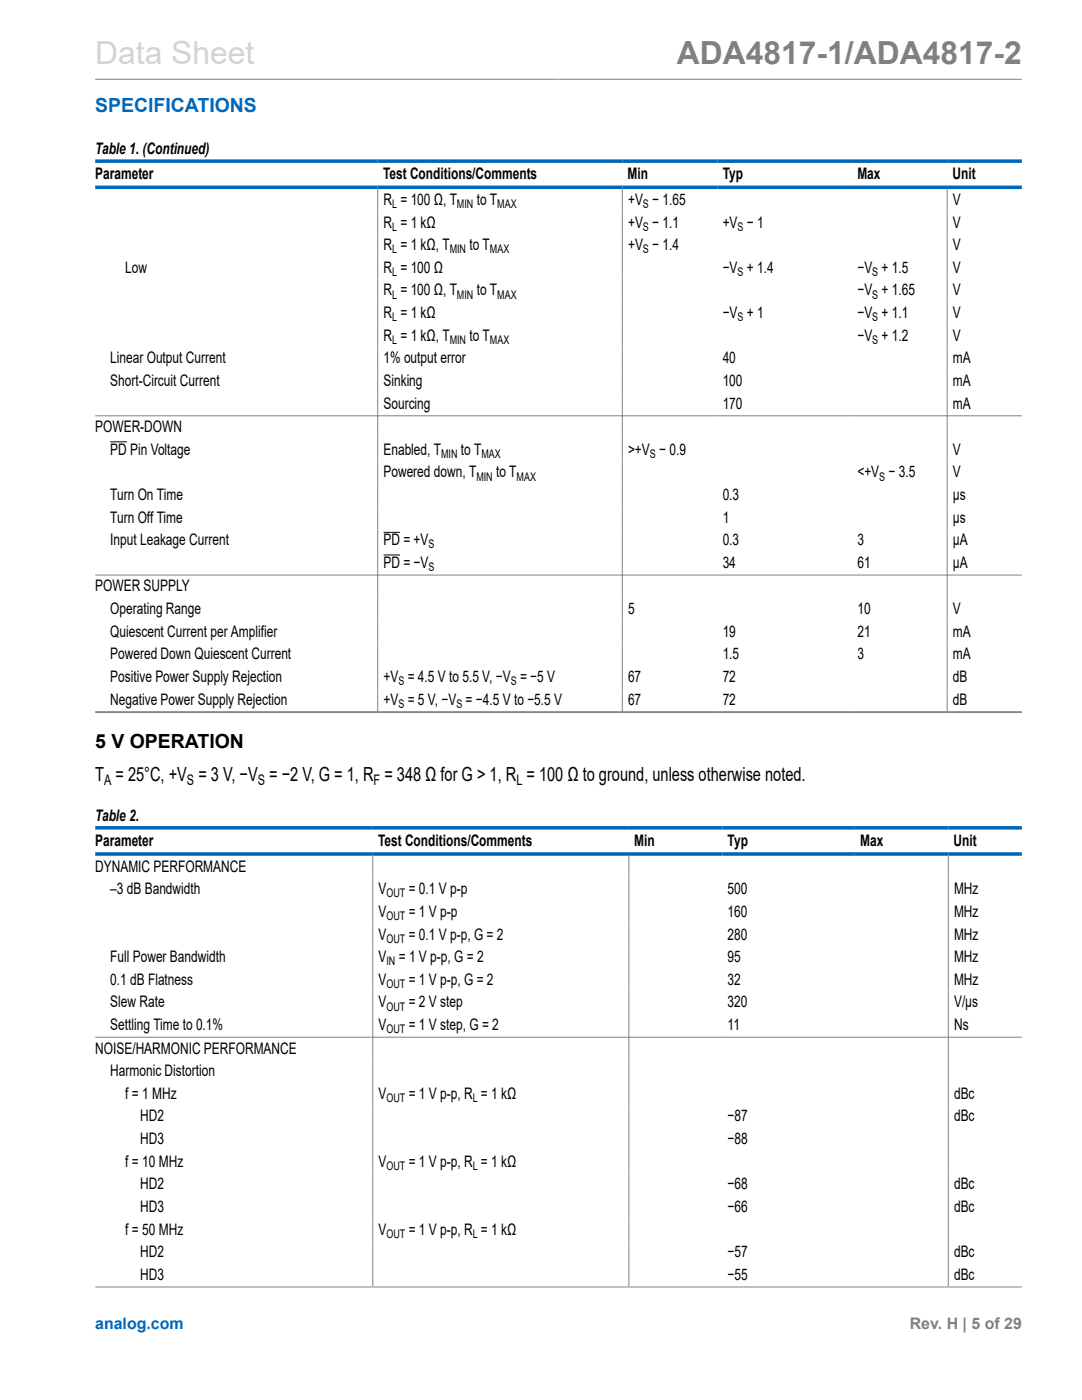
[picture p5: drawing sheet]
<svg xmlns="http://www.w3.org/2000/svg" width="216mm" height="279mm" viewBox="0 0 216 279" stroke-linecap="round" stroke-linejoin="round" font-family="sans-serif">
<defs><g id="words">
<text font-size="6.3" fill="#d3d3d3" x="19" y="12.7">Data Sheet</text>
<text font-size="6.3" fill="#808080" x="135.1" y="12.7">ADA4817-1/ADA4817-2</text>
<text font-size="3.9" fill="#0067b8" x="19" y="22.3">SPECIFICATIONS</text>
<g font-size="3.9">
<text x="19" y="149.2">5 V OPERATION</text>
<text x="19" y="156">T = 25°C, +V = 3 V, −V = −2 V, G = 1, R = 348 Ω for G &gt; 1, R = 100 Ω to ground, unless otherwise noted.</text>
</g>
<g font-size="3.2">
<text x="19" y="30.8">Table 1. (Continued)</text>
<text x="19" y="35.7">Parameter</text>
<text x="76.4" y="35.7">Test Conditions/Comments</text>
<text x="125.2" y="35.7">Min</text>
<text x="144.2" y="35.7">Typ</text>
<text x="171.1" y="35.7">Max</text>
<text x="190.1" y="35.7">Unit</text>
<text x="76.5" y="40.9">R = 100 Ω, T</text>
<text x="95.1" y="40.9">to T</text>
<text x="125.3" y="40.9">+V − 1.65</text>
<text x="190.1" y="40.9">V</text>
<text x="76.5" y="45.4">R = 1 kΩ</text>
<text x="125.3" y="45.4">+V − 1.1</text>
<text x="144.2" y="45.4">+V − 1</text>
<text x="190.1" y="45.4">V</text>
<text x="76.5" y="49.9">R = 1 kΩ, T</text>
<text x="93.7" y="49.9">to T</text>
<text x="125.3" y="49.9">+V − 1.4</text>
<text x="190.1" y="49.9">V</text>
<text x="25" y="54.5">Low</text>
<text x="76.5" y="54.5">R = 100 Ω</text>
<text x="76.5" y="59">R = 100 Ω, T</text>
<text x="95.1" y="59">to T</text>
<text x="144.2" y="54.5">−V + 1.4</text>
<text x="171.1" y="54.5">−V + 1.5</text>
<text x="171.1" y="59">−V + 1.65</text>
<text x="190.1" y="59">V</text>
<text x="190.1" y="54.5">V</text>
<text x="76.5" y="63.5">R = 1 kΩ</text>
<text x="144.2" y="63.5">−V + 1</text>
<text x="171.1" y="63.5">−V + 1.1</text>
<text x="190.1" y="63.5">V</text>
<text x="76.5" y="68">R = 1 kΩ, T</text>
<text x="93.7" y="68">to T</text>
<text x="171.1" y="68">−V + 1.2</text>
<text x="190.1" y="68">V</text>
<text x="22" y="72.5">Linear Output Current</text>
<text x="22" y="77">Short-Circuit Current</text>
<text x="76.5" y="72.5">1% output error</text>
<text x="76.5" y="77">Sinking</text>
<text x="144.2" y="72.5">40</text>
<text x="144.2" y="77">100</text>
<text x="190.1" y="72.5">mA</text>
<text x="190.1" y="77">mA</text>
<text x="76.5" y="81.5">Sourcing</text>
<text x="144.2" y="81.5">170</text>
<text x="190.1" y="81.5">mA</text>
<text x="19" y="86.2">POWER-DOWN</text>
<text x="22" y="90.8">PD Pin Voltage</text>
<text x="76.5" y="90.8">Enabled, T</text>
<text x="76.5" y="95.3">Powered down, T</text>
<text x="92" y="90.8">to T</text>
<text x="99" y="95.3">to T</text>
<text x="125.3" y="90.8">&gt;+V − 0.9</text>
<text x="171.1" y="95.3">&lt;+V − 3.5</text>
<text x="190.1" y="90.8">V</text>
<text x="190.1" y="95.3">V</text>
<text x="22" y="99.8">Turn On Time</text>
<text x="144.2" y="99.8">0.3</text>
<text x="190.1" y="99.8">µs</text>
<text x="22" y="104.3">Turn Off Time</text>
<text x="144.2" y="104.3">1</text>
<text x="190.1" y="104.3">µs</text>
<text x="22" y="108.8">Input Leakage Current</text>
<text x="76.5" y="113.3">PD = −V</text>
<text x="76.5" y="108.8">PD = +V</text>
<text x="144.2" y="113.3">34</text>
<text x="144.2" y="108.8">0.3</text>
<text x="171.1" y="113.3">61</text>
<text x="171.1" y="108.8">3</text>
<text x="190.1" y="113.3">µA</text>
<text x="190.1" y="108.8">µA</text>
<text x="19" y="118">POWER SUPPLY</text>
<text x="22" y="122.5">Operating Range</text>
<text x="125.3" y="122.5">5</text>
<text x="171.1" y="122.5">10</text>
<text x="190.1" y="122.5">V</text>
<text x="22" y="127.1">Quiescent Current per Amplifier</text>
<text x="22" y="131.6">Powered Down Quiescent Current</text>
<text x="144.2" y="127.1">19</text>
<text x="144.2" y="131.6">1.5</text>
<text x="171.1" y="127.1">21</text>
<text x="171.1" y="131.6">3</text>
<text x="190.1" y="127.1">mA</text>
<text x="190.1" y="131.6">mA</text>
<text x="22" y="136.1">Positive Power Supply Rejection</text>
<text x="76.5" y="136.1">+V = 4.5 V to 5.5 V, −V = −5 V</text>
<text x="125.3" y="136.1">67</text>
<text x="144.2" y="136.1">72</text>
<text x="190.1" y="136.1">dB</text>
<text x="22" y="140.6">Negative Power Supply Rejection</text>
<text x="76.5" y="140.6">+V = 5 V, −V = −4.5 V to −5.5 V</text>
<text x="125.3" y="140.6">67</text>
<text x="144.2" y="140.6">72</text>
<text x="190.1" y="140.6">dB</text>
<text x="19" y="163.9">Table 2.</text>
<text x="19" y="168.7">Parameter</text>
<text x="19" y="174">DYNAMIC PERFORMANCE</text>
<text x="75.4" y="168.7">Test Conditions/Comments</text>
<text x="126.5" y="168.7">Min</text>
<text x="145.2" y="168.7">Typ</text>
<text x="171.6" y="168.7">Max</text>
<text x="190.3" y="168.7">Unit</text>
<text x="22" y="178.5">–3 dB Bandwidth</text>
<text x="75.5" y="178.5">V</text>
<text x="81.5" y="178.5">= 0.1 V p-p</text>
<text x="145.2" y="178.5">500</text>
<text x="190.4" y="178.5">MHz</text>
<text x="75.5" y="183">V</text>
<text x="81.5" y="183">= 1 V p-p</text>
<text x="145.2" y="183">160</text>
<text x="190.4" y="183">MHz</text>
<text x="75.5" y="187.5">V</text>
<text x="81.5" y="187.5">= 0.1 V p-p, G = 2</text>
<text x="145.2" y="187.5">280</text>
<text x="190.4" y="187.5">MHz</text>
<text x="22" y="192">Full Power Bandwidth</text>
<text x="22" y="196.5">0.1 dB Flatness</text>
<text x="75.5" y="192">V</text>
<text x="75.5" y="196.5">V</text>
<text x="79.6" y="192">= 1 V p-p, G = 2</text>
<text x="81.5" y="196.5">= 1 V p-p, G = 2</text>
<text x="145.2" y="196.5">32</text>
<text x="145.2" y="192">95</text>
<text x="190.4" y="196.5">MHz</text>
<text x="190.4" y="192">MHz</text>
<text x="22" y="201.1">Slew Rate</text>
<text x="75.5" y="201.1">V</text>
<text x="81.5" y="201.1">= 2 V step</text>
<text x="145.2" y="201.1">320</text>
<text x="190.4" y="201.1">V/µs</text>
<text x="22" y="205.6">Settling Time to 0.1%</text>
<text x="75.5" y="205.6">V</text>
<text x="81.5" y="205.6">= 1 V step, G = 2</text>
<text x="145.2" y="205.6">11</text>
<text x="190.4" y="205.6">Ns</text>
<text x="19" y="210.3">NOISE/HARMONIC PERFORMANCE</text>
<text x="22" y="214.8">Harmonic Distortion</text>
<text x="25" y="219.3">f = 1 MHz</text>
<text x="75.5" y="219.3">V</text>
<text x="81.5" y="219.3">= 1 V p-p, R = 1 kΩ</text>
<text x="190.4" y="219.3">dBc</text>
<text x="28" y="223.8">HD2</text>
<text x="145.2" y="223.8">−87</text>
<text x="190.4" y="223.8">dBc</text>
<text x="25" y="232.8">f = 10 MHz</text>
<text x="28" y="228.3">HD3</text>
<text x="75.5" y="232.8">V</text>
<text x="81.5" y="232.8">= 1 V p-p, R = 1 kΩ</text>
<text x="145.2" y="228.3">−88</text>
<text x="28" y="237.4">HD2</text>
<text x="145.2" y="237.4">−68</text>
<text x="190.4" y="237.4">dBc</text>
<text x="28" y="241.9">HD3</text>
<text x="145.2" y="241.9">−66</text>
<text x="190.4" y="241.9">dBc</text>
<text x="25" y="246.4">f = 50 MHz</text>
<text x="28" y="250.9">HD2</text>
<text x="75.5" y="246.4">V</text>
<text x="81.5" y="246.4">= 1 V p-p, R = 1 kΩ</text>
<text x="145.2" y="250.9">−57</text>
<text x="190.4" y="250.9">dBc</text>
<text x="28" y="255.4">HD3</text>
<text x="145.2" y="255.4">−55</text>
<text x="190.4" y="255.4">dBc</text>
</g>
<text font-size="3.2" fill="#0067b8" x="19" y="265.3">analog.com</text>
<text font-size="3.2" fill="#808080" x="181.5" y="265.3">Rev. H | 5 of 29</text>
<g font-size="2.9">
<text x="20.8" y="156.7">A</text>
<text x="37.3" y="156.7">S</text>
<text x="51.4" y="156.7">S</text>
<text x="74.6" y="156.7">F</text>
<text x="103" y="156.7">L</text>
</g>
<g font-size="2.4">
<text x="78.2" y="41.5">L</text>
<text x="91.2" y="41.5">MIN</text>
<text x="99.2" y="41.5">MAX</text>
<text x="128.3" y="41.5">S</text>
<text x="78.2" y="46.1">L</text>
<text x="128.3" y="46.1">S</text>
<text x="147.2" y="46.1">S</text>
<text x="78.2" y="50.6">L</text>
<text x="89.7" y="50.6">MIN</text>
<text x="97.8" y="50.6">MAX</text>
<text x="128.3" y="50.6">S</text>
<text x="78.2" y="59.6">L</text>
<text x="78.2" y="55.1">L</text>
<text x="91.2" y="59.6">MIN</text>
<text x="99.2" y="59.6">MAX</text>
<text x="147.2" y="55.1">S</text>
<text x="174.1" y="55.1">S</text>
<text x="174.1" y="59.6">S</text>
<text x="78.2" y="64.1">L</text>
<text x="147.2" y="64.1">S</text>
<text x="174.1" y="64.1">S</text>
<text x="78.2" y="68.6">L</text>
<text x="89.7" y="68.6">MIN</text>
<text x="97.8" y="68.6">MAX</text>
<text x="174.1" y="68.6">S</text>
<text x="88" y="91.4">MIN</text>
<text x="95" y="95.9">MIN</text>
<text x="96.1" y="91.4">MAX</text>
<text x="103.1" y="95.9">MAX</text>
<text x="129.7" y="91.4">S</text>
<text x="175.4" y="95.9">S</text>
<text x="85.5" y="109.5">S</text>
<text x="85.5" y="114">S</text>
<text x="79.5" y="136.7">S</text>
<text x="101.9" y="136.7">S</text>
<text x="79.5" y="141.2">S</text>
<text x="91.1" y="141.2">S</text>
<text x="77.1" y="179.1">OUT</text>
<text x="77.1" y="183.6">OUT</text>
<text x="77.1" y="188.1">OUT</text>
<text x="77.1" y="197.2">OUT</text>
<text x="77.1" y="192.7">IN</text>
<text x="77.1" y="201.7">OUT</text>
<text x="77.1" y="206.2">OUT</text>
<text x="77.1" y="219.9">OUT</text>
<text x="94.3" y="219.9">L</text>
<text x="77.1" y="233.5">OUT</text>
<text x="94.3" y="233.5">L</text>
<text x="77.1" y="247">OUT</text>
<text x="94.3" y="247">L</text>
</g>
</g></defs>
<g fill="none" stroke="#808080" stroke-width=".2">
<path d="M19 15.8h184.9M75.4 37.7v104.4M124.2 37.7v104.4M189 37.7v104.4M19 83h184.9M19 114.8h184.9M19 142h184.9M19 142.2h184.9M74.4 170.8v86M125.5 170.8v86M189.2 170.8v86M19 207h184.9"/>
<path d="M19 256.8h184.9"/>
</g>
<path d="M22 88.2h3.3M76.5 106.2h3.3M76.5 110.8h3.3" fill="none" stroke="#000" stroke-width=".2"/>
<path d="M19 32.2h184.9M19 37.4h184.9M19 165.2h184.9M19 170.4h184.9" fill="none" stroke="#0067b8" stroke-width=".71"/>
<use href="#words"/>
</svg>
